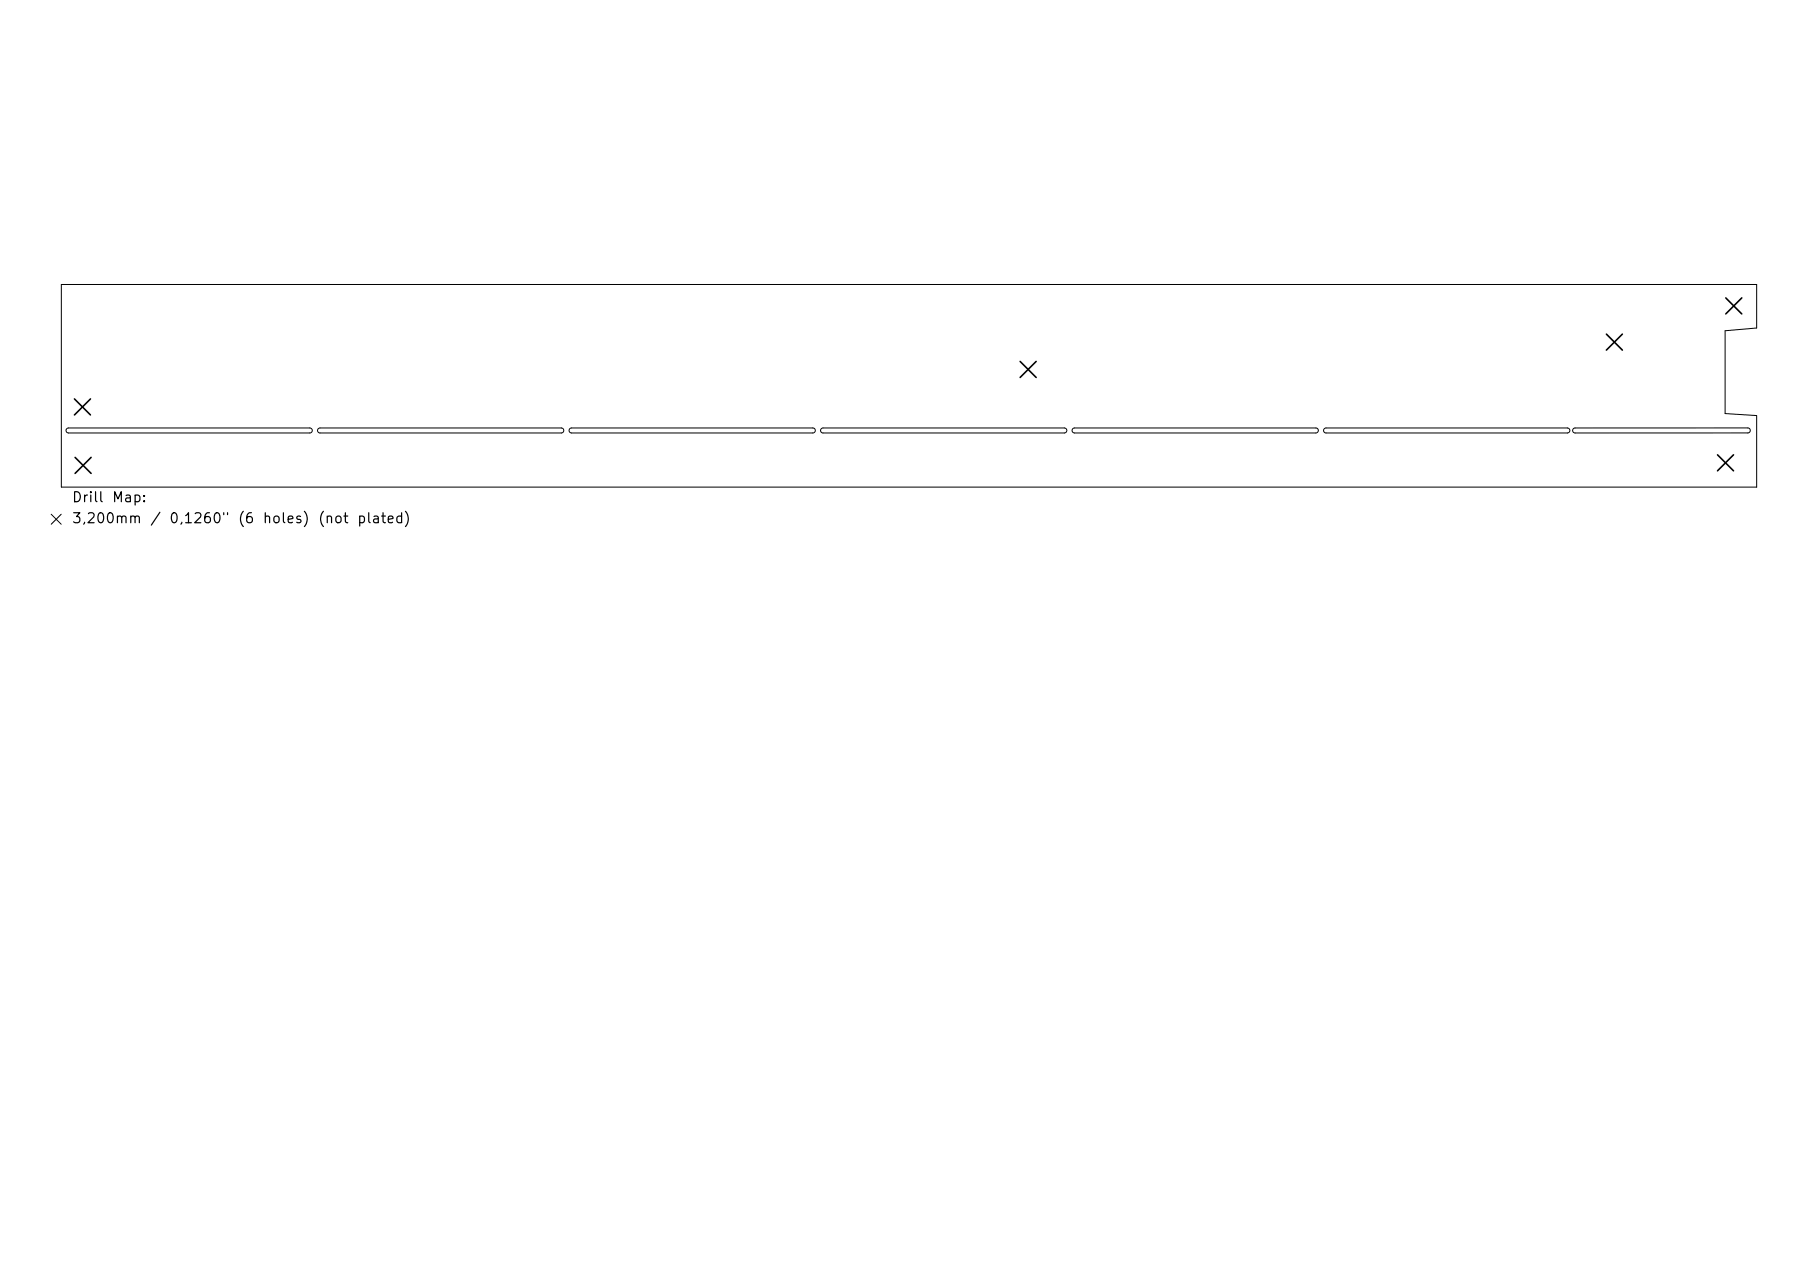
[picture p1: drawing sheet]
<svg xmlns="http://www.w3.org/2000/svg" width="297mm" height="210mm" viewBox="0 0 297 210" stroke-linecap="round" stroke-linejoin="round" font-family="sans-serif">
<defs><g id="words">
<g font-size="1.6">
<text x="11.6" y="82.4">Drill</text>
<text x="18.2" y="82.4">Map:</text>
<text x="11.6" y="85.9">3,200mm</text>
<text x="24.4" y="85.9">/</text>
<text x="27.5" y="85.9">0,1260&quot;</text>
<text x="38.7" y="85.9">(6</text>
<text x="42.8" y="85.9">holes)</text>
<text x="51.8" y="85.9">(not</text>
<text x="58.2" y="85.9">plated)</text>
</g>
</g></defs>
<path d="M10 46.5h277v7.1l-5.2 .4v13.5l5.2 .4v11.6h-277zM10.9 70l.3-.1h39.4l.3 .1 .1 .3-.1 .3-.3 .1h-39.4l-.4-.3zM52 70l.3-.1h39.4l.3 .1 .1 .3-.1 .3-.3 .1h-39.4l-.4-.3zM93.1 70l.3-.1h39.4l.3 .1 .1 .3-.1 .3-.3 .1h-39.4l-.4-.3zM134.2 70l.3-.1h39.4l.3 .1 .1 .3-.1 .3-.3 .1h-39.4l-.4-.3zM175.3 70l.2-.1h39.5l.2 .1 .2 .3-.1 .3-.3 .1h-39.5l-.3-.3zM256.1 69.9l.2 .1 .2 .3-.2 .3-.2 .1M256.1 69.9h-39.5l-.3 .1-.1 .3 .2 .3 .2 .1h39.5M257 70l.3-.1h28.2l.3 .1 .1 .3-.1 .3-.3 .1h-28.2l-.4-.3zM8.4 84l1.6 1.6M10 84l-1.6 1.6" fill="none" stroke="#000" stroke-width=".16"/>
<path d="M166.7 59l2.6 2.6M169.3 59l-2.6 2.6M262.4 54.6l2.6 2.6M265 54.6l-2.6 2.6M281.9 48.6l2.7 2.7M284.6 48.6l-2.7 2.7M12.2 65.1l2.6 2.7M12.3 74.7l2.6 2.6M14.8 65.1l-2.6 2.7M14.9 74.7l-2.6 2.6M280.6 74.3l2.6 2.6M283.2 74.3l-2.6 2.6" fill="none" stroke="#000" stroke-width=".26"/>
<use href="#words"/>
</svg>
